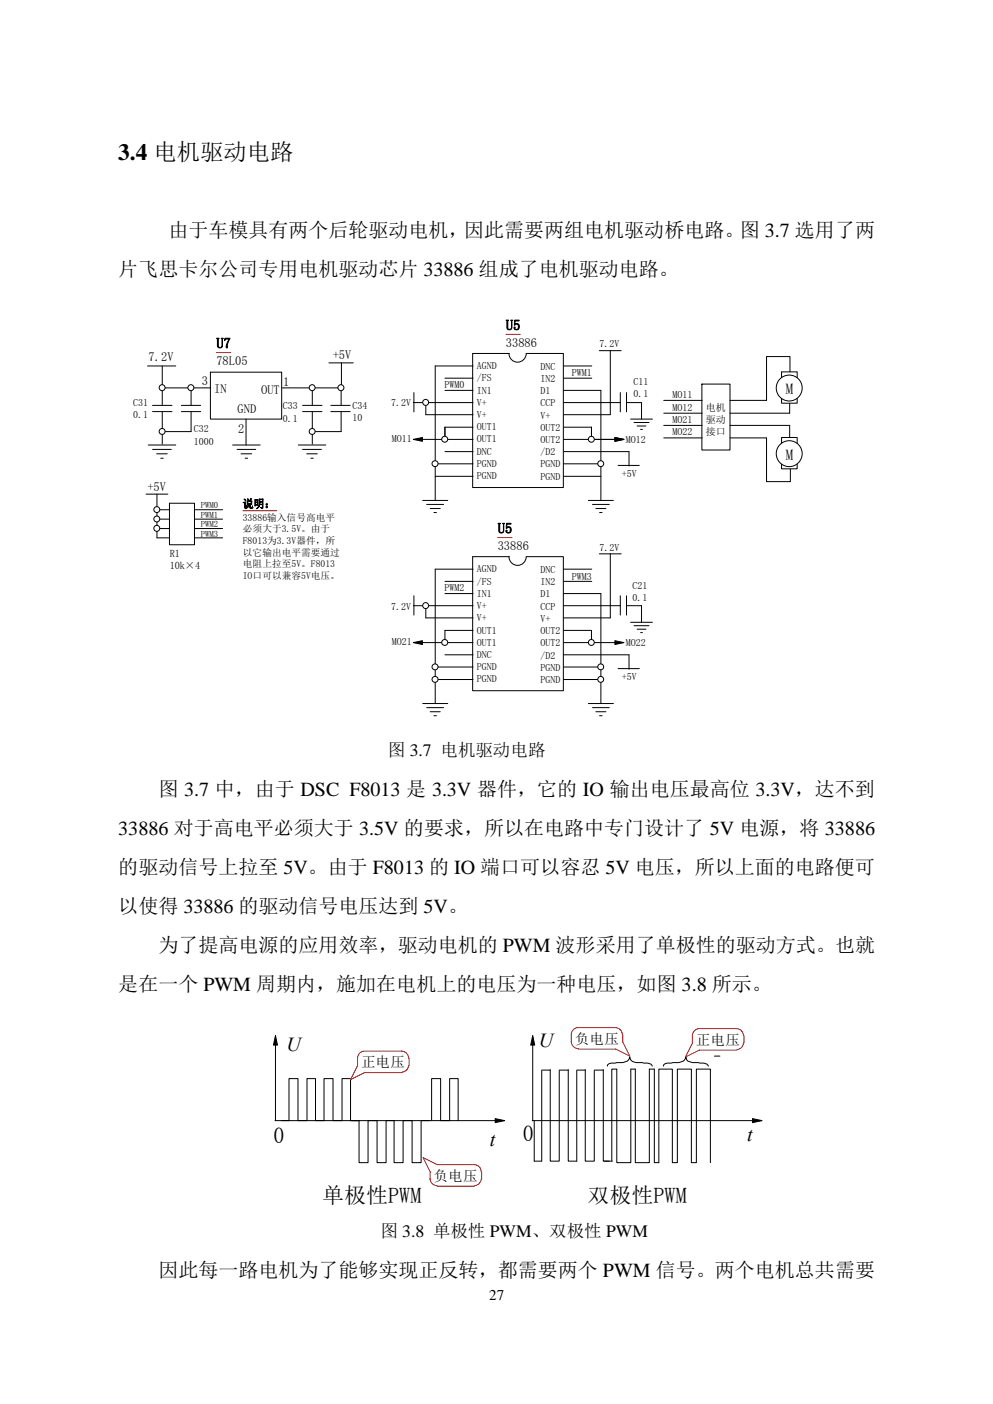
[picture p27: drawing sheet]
<svg xmlns="http://www.w3.org/2000/svg" width="210mm" height="297mm" viewBox="0 0 210 297" stroke-linecap="round" stroke-linejoin="round" font-family="sans-serif">
<defs><g id="words">
<text font-size="4.9" x="25" y="33.8">3.4 电机驱动电路</text>
<g font-size="4.7">
<text x="57.8" y="241.7">0</text>
<text x="110.6" y="241.4">0</text>
<text x="68.1" y="254.4">单极性PWM</text>
<text x="124.2" y="254.4">双极性PWM</text>
</g>
<g font-size="4.2">
<text x="35.6" y="50.1">由于车模具有两个后轮驱动电机，因此需要两组电机驱动桥电路。图 3.7 选用了两</text>
<text x="25" y="58.4">片飞思卡尔公司专用电机驱动芯片 33886 组成了电机驱动电路。</text>
<text x="33.5" y="168.4">图 3.7 中，由于 DSC F8013 是 3.3V 器件，它的 IO 输出电压最高位 3.3V，达不到</text>
<text x="25" y="176.7">33886 对于高电平必须大于 3.5V 的要求，所以在电路中专门设计了 5V 电源，将 33886</text>
<text x="25" y="185">的驱动信号上拉至 5V。由于 F8013 的 IO 端口可以容忍 5V 电压，所以上面的电路便可</text>
<text x="25" y="193.2">以使得 33886 的驱动信号电压达到 5V。</text>
<text x="33.5" y="201.5">为了提高电源的应用效率，驱动电机的 PWM 波形采用了单极性的驱动方式。也就</text>
<text x="25" y="209.7">是在一个 PWM 周期内，施加在电机上的电压为一种电压，如图 3.8 所示。</text>
<text x="113.9" y="221.5">U</text>
<text x="60.6" y="222.4">U</text>
<text x="103.5" y="242.4">t</text>
<text x="158" y="241.3">t</text>
<text x="33.5" y="270.3">因此每一路电机为了能够实现正反转，都需要两个 PWM 信号。两个电机总共需要</text>
</g>
<g font-size="3.7">
<text x="82" y="160">图 3.7 电机驱动电路</text>
<text x="80.4" y="261.8">图 3.8 单极性 PWM、双极性 PWM</text>
</g>
<g font-size="3.2">
<text x="166.2" y="83.3">M</text>
<text x="166.2" y="97.2">M</text>
<text x="103.4" y="275.1">27</text>
</g>
<g font-size="3.1">
<text x="121.6" y="220.8">负电压</text>
<text x="147.2" y="221">正电压</text>
<text x="76.3" y="225.8">正电压</text>
<text x="91.7" y="249.8">负电压</text>
</g>
<g font-size="3">
<text x="107" y="69.8">U5</text>
<text x="45.8" y="73.6">U7</text>
<text x="105.3" y="112.8">U5</text>
</g>
<g font-size="2.6">
<text x="31.4" y="76.4">7.2V</text>
<text x="45.8" y="77.3">78L05</text>
<text x="70.4" y="75.9">+5V</text>
<text x="107" y="73.4">33886</text>
<text x="42.7" y="81.5">3</text>
<text x="45.3" y="83.1">IN</text>
<text x="55.2" y="83.3">OUT</text>
<text x="59.9" y="81.6">1</text>
<text x="50.2" y="87.4">GND</text>
<text x="50.4" y="91.5">2</text>
<text x="31.2" y="104">+5V</text>
<text x="105.3" y="116.4">33886</text>
</g>
<text font-size="2.4" x="51.2" y="107.4">说明：</text>
<g font-size="2.2">
<text x="35.9" y="117.8">R1</text>
<text x="35.9" y="120.5">10k×4</text>
</g>
<g font-size="2.1">
<text x="126.7" y="73.5">7.2V</text>
<text x="94" y="82">PWM0</text>
<text x="100.8" y="78.1">AGND</text>
<text x="100.8" y="80.7">/FS</text>
<text x="100.8" y="83.3">IN1</text>
<text x="114.3" y="78.3">DNC</text>
<text x="114.3" y="80.8">IN2</text>
<text x="114.3" y="83.4">D1</text>
<text x="120.9" y="79.6">PWM1</text>
<text x="133.9" y="81.5">C11</text>
<text x="28.2" y="85.9">C31</text>
<text x="28.2" y="88.5">0.1</text>
<text x="59.8" y="86.6">C33</text>
<text x="59.8" y="89.2">0.1</text>
<text x="74.5" y="86.5">C34</text>
<text x="74.5" y="89.1">10</text>
<text x="82.7" y="86">7.2V</text>
<text x="100.8" y="85.9">V+</text>
<text x="100.8" y="88.5">V+</text>
<text x="114.3" y="86">CCP</text>
<text x="114.3" y="88.6">V+</text>
<text x="133.9" y="84.1">0.1</text>
<text x="142.2" y="84.2">MO11</text>
<text x="142.2" y="86.9">MO12</text>
<text x="142.2" y="89.5">MO21</text>
<text x="149.3" y="86.9">电机</text>
<text x="149.3" y="89.5">驱动</text>
<text x="41" y="91.5">C32</text>
<text x="41" y="94.1">1000</text>
<text x="82.8" y="93.5">MO11</text>
<text x="100.8" y="91">OUT1</text>
<text x="100.8" y="93.6">OUT1</text>
<text x="114.3" y="91.2">OUT2</text>
<text x="114.3" y="93.7">OUT2</text>
<text x="132.4" y="93.7">MO12</text>
<text x="142.2" y="92.1">MO22</text>
<text x="149.3" y="92.1">接口</text>
<text x="100.8" y="96.2">DNC</text>
<text x="100.8" y="98.8">PGND</text>
<text x="100.8" y="101.3">PGND</text>
<text x="114.3" y="96.3">/D2</text>
<text x="114.3" y="98.9">PGND</text>
<text x="114.3" y="101.5">PGND</text>
<text x="131.5" y="100.9">+5V</text>
<text x="51.4" y="110.2">33886输入信号高电平</text>
<text x="51.4" y="112.6">必须大于3.5V。由于</text>
<text x="51.4" y="115">F8013为3.3V器件，所</text>
<text x="51.4" y="117.6">以它输出电平需要通过</text>
<text x="51.4" y="120">电阻上拉至5V。F8013</text>
<text x="126.7" y="116.5">7.2V</text>
<text x="51.4" y="122.4">IO口可以兼容5V电压。</text>
<text x="94" y="125">PWM2</text>
<text x="100.8" y="121.1">AGND</text>
<text x="100.8" y="123.7">/FS</text>
<text x="114.3" y="121.3">DNC</text>
<text x="114.3" y="123.8">IN2</text>
<text x="120.9" y="122.6">PWM3</text>
<text x="133.8" y="124.6">C21</text>
<text x="82.7" y="129">7.2V</text>
<text x="100.8" y="126.3">IN1</text>
<text x="100.8" y="128.9">V+</text>
<text x="100.8" y="131.4">V+</text>
<text x="114.3" y="126.4">D1</text>
<text x="114.3" y="129">CCP</text>
<text x="114.3" y="131.6">V+</text>
<text x="133.8" y="127.2">0.1</text>
<text x="82.8" y="136.5">MO21</text>
<text x="100.8" y="134">OUT1</text>
<text x="100.8" y="136.6">OUT1</text>
<text x="114.3" y="134.2">OUT2</text>
<text x="114.3" y="136.7">OUT2</text>
<text x="132.4" y="136.7">MO22</text>
<text x="100.8" y="139.2">DNC</text>
<text x="100.8" y="141.8">PGND</text>
<text x="114.3" y="139.3">/D2</text>
<text x="114.3" y="141.9">PGND</text>
<text x="131.5" y="143.9">+5V</text>
<text x="100.8" y="144.3">PGND</text>
<text x="114.3" y="144.5">PGND</text>
</g>
<g font-size="1.9">
<text x="42.5" y="107.5">PWM0</text>
<text x="42.5" y="109.6">PWM1</text>
<text x="42.5" y="111.5">PWM2</text>
<text x="42.5" y="113.5">PWM3</text>
</g>
</g></defs>
<g fill="none" stroke="#000" stroke-width=".21">
<path d="M31.2 77.4h6M34.3 77.4v8.4M44.5 78.7h15.1v10h-15.1zM69.6 76.8h5.1M72.2 76.8v5.3h-12.5M99.9 74.8h7.7a1.82 1.82 0 0 0 1.8 1.8 1.82 1.82 0 0 0 1.9-1.8h7.8v28.3h-19.2zM100 77.4h-8v28.5M119.2 77.4h5.9M126.7 74.2h4.7M129.1 74.1v13.6h-9.9M167 78.7v-3.3h-4.9v9.3h-7.7M168.6 79.9v-.5a.46 .46 0 0 0-.1-.6 .46 .46 0 0 0-.5-.1h-2.1a.43 .43 0 0 0-.5 0 .43 .43 0 0 0-.1 .5v.7"/>
<path d="M31.3 94.1h5.9M32.3 85.8h4.1M32.3 87.1h4.1M32.3 95.1h3.9M33.1 96h2.3M34 96.9h.5M34.3 82.1h10.2M34.3 87.1v6.9M38.4 85.8h4M38.4 87.1h4M40.4 87.1v4.2h-6.1M40.4 82.1v3.7"/>
<path d="M49.2 94.1h5.8M50.1 95.1h4M51 96h2.2M51.8 96.9h.6M52 88.7v5.4M63.1 94.1h5.8M64 85.8h4.1M64 87.1h4.1M64 95.1h4M64.9 96h2.2M65.7 96.9h.6M66 82.7v3.1"/>
<path d="M66 87.1v6.9M70 85.8h4M70 87.1h4M72.1 87.1v4.2h-6.1M72.1 82.1v3.7M87.4 85.2h12.6M87.5 83.1v4M87.6 93h12.4M90 85.2v2.5h10M92 98.1h8M94.1 80h5.9M94.1 82.6h5.9"/>
<path d="M94.1 95.5h5.9M100 90.4h-5.9v2.6M119.2 82.6h7.9v23.3M119.2 98.1h7.9M119.2 80h5.9M119.2 93h5.9M119.2 85.2h12M119.2 90.4h5.9M119.2 95.5h13.8v3.1M125.1 90.4v1.9M125.1 90.4v2.6h6.6h-6M130.7 98.5h4.5"/>
<path d="M131.2 83.1v4M132.5 85.2h3.2v3.5M132.5 83.1v4M133.3 88.7h4.7M134.1 89.4h3.1M134.7 90.1h1.9M135.5 90.8h.3M140.4 92.6h8.1M140.4 84.7h8.1M140.4 87.4h8.1M140.4 90h8.1M148.4 81.3h6v13.9h-6z"/>
<path d="M154.4 92.6h7.7v9.3h5v-2.6M154.4 90h12.6v2.6M165.3 84.3v.5a.42 .42 0 0 0 .1 .5 .42 .42 0 0 0 .5 0h2.7v-1M165.3 98.2v.5a.42 .42 0 0 0 .1 .5 .42 .42 0 0 0 .5 0h2.7v-1M167 85.4v2h-12.6M168.6 93.8v-.6a.46 .46 0 0 0-.1-.5 .46 .46 0 0 0-.5-.1h-2.1a.43 .43 0 0 0-.5 0 .43 .43 0 0 0-.1 .5v.7M30.9 104.5h4.6M33.2 104.5v9.3h2.6M33.2 107.8h2.6M33.2 109.8h2.6M33.2 111.8h2.6M35.8 106.5h5.3v8.8h-5.3z"/>
<path d="M41.1 107.8h6M41.1 109.8h6M41.1 111.8h6M41.1 113.8h6M89.4 105.9h5.3M90.2 106.7h3.6M91 107.6h2.1M91.8 108.4h.5M92 100.8h8M111.3 117.8h7.8v28.3h-19.2v-28.3h7.7a1.82 1.82 0 0 0 1.8 1.8 1.82 1.82 0 0 0 1.9-1.8M119.2 100.8h7.9M124.4 105.9h5.3"/>
<path d="M125.3 106.7h3.5M126 107.6h2.1M126.7 117.2h4.7M126.8 108.4h.5M129.1 117.1v13.6h-9.9M87.4 128.1h12.6M87.5 126v4.1M87.6 136h12.4M90 128.1v2.6h10M94.1 123h5.9M94.1 125.6h5.9M94.1 138.5h5.9"/>
<path d="M100 120.4h-8v28.4M100 133.4h-5.9v2.6M119.2 125.6h7.9v23.2M119.2 120.4h5.9M119.2 123h5.9M119.2 136h5.9M119.2 128.1h12M119.2 133.4h5.9v2.6h6.6M119.2 138.5h13.8v3.1M131.2 126v4.1M132.5 128.1h3.2v3.6M132.5 126v4.1"/>
<path d="M133.3 131.7h4.7M134.1 132.4h3.1M134.7 133.1h1.9M135.5 133.8h.3M89.4 148.8h5.3M90.2 149.7h3.6M91 150.6h2.1M91.8 151.4h.5M92 141.1h8M92 143.8h8M119.2 141.1h7.9M119.2 143.8h7.9"/>
<path d="M124.4 148.8h5.3M125.3 149.7h3.5M126 150.6h2.1M126.8 151.4h.5M130.7 141.5h4.5"/>
<circle cx="166.9" cy="96" r="2.74"/>
<circle cx="166.9" cy="82.1" r="2.74"/>
</g>
<path d="M45.8 74.6h3M107 70.7h3M51.4 108.1h7.1M105.2 113.7h3.1" fill="none" stroke="#f00" stroke-width=".21"/>
<path d="M87.4 93l1.9-.4v.8zM130 92.6l2 .4-2 .4zM87.4 136l1.9-.4v.8zM130 135.6l2 .4-2 .4z" fill="#000" stroke="#000" stroke-width=".21"/>
<g fill="#fff" stroke="#000" stroke-width=".21">
<circle cx="125" cy="92.9" r=".63"/>
<circle cx="94" cy="92.9" r=".63"/>
<circle cx="127" cy="141.1" r=".63"/>
<circle cx="127" cy="143.7" r=".63"/>
<circle cx="92" cy="143.7" r=".63"/>
<circle cx="92" cy="141.1" r=".63"/>
<circle cx="125" cy="135.9" r=".63"/>
<circle cx="94" cy="135.9" r=".63"/>
<circle cx="90" cy="128.1" r=".63"/>
<circle cx="127" cy="98.1" r=".63"/>
<circle cx="92" cy="98.1" r=".63"/>
<circle cx="90" cy="85.1" r=".63"/>
<circle cx="34.3" cy="82" r=".63"/>
<circle cx="40.4" cy="82" r=".63"/>
<circle cx="34.3" cy="91.3" r=".63"/>
<circle cx="66" cy="82" r=".63"/>
<circle cx="72.1" cy="82" r=".63"/>
<circle cx="66" cy="91.3" r=".63"/>
<circle cx="33.2" cy="107.8" r=".63"/>
<circle cx="33.2" cy="109.8" r=".62"/>
<circle cx="33.2" cy="111.8" r=".63"/>
</g>
<path d="M56.9 212.7h105.1v43.3h-105.1z" fill="#fff"/>
<g fill="none" stroke="#000" stroke-width=".21">
<path d="M58.3 219.4v17.7M112.6 219.4v17.7M58.1 237.1h48.2M61.1 237.1v-8.9h1.9v8.9h1.9v-8.9h1.8v8.9h1.8v-8.9h1.9v8.9h1.9v-8.9h1.8v8.9h1.9M75.9 237.1v8.9h1.9v-8.9h1.9v8.9h1.9v-8.9h1.7v8.9h1.9v-8.9h1.9v8.9h1.9v-8.9h1.8M91.3 237.1v-8.9h1.9v8.9h1.9v-8.9h1.8v8.9M112.5 237.1h48.2M114.6 226.5v19.2h-1.6v-8.6M114.6 226.4h1.8M116.4 226.3v19.4h1.9v-19.2M118.3 226.4h1.9M120.2 226.3v19.4h1.8v-19.2"/>
<path d="M122 226.4h1.8M123.8 226.3v19.4h1.9v-19.2M125.7 226.4h1.9M127.6 226.3v19.4h1.9M128.4 225.6a1.02 1.02 0 0 1 1.3-.7l1.2-.1a2.02 2.02 0 0 0 2.3-1.2 1.67 1.67 0 0 0 2.2 1.2l1.6 .1a1.01 1.01 0 0 1 .9 .7M140.3 225.6a1.02 1.02 0 0 1 1.2-.7l1.2-.1a2.02 2.02 0 0 0 2.3-1.2 1.27 1.27 0 0 0 1.4 1.2l2.4 .1a1.01 1.01 0 0 1 1 .7M151.1 223.4h1.1M129.4 245.7v-19.5h1v19.8h3v-19.8h.9v19.8h3v-19.8h1.1v19.8h.9v-19.8h2.9v19.8h1v-19.8h3v19.8h1.1v-19.8h2.9v19.8"/>
</g>
<path d="M58.3 219.1l.4 2h-.9zM112.6 219.1l.5 2h-.9zM104.7 236.7l2 .4-2 .4zM159.1 236.7l2 .4-2 .4z" fill="#000" stroke="#000" stroke-width=".21"/>
<path d="M127.8 245.7h1.6" fill="none" stroke="#000" stroke-width=".21" stroke-dasharray="1 1 1 1 1 1 1 1"/>
<g fill="none" stroke="#f00" stroke-width=".21">
<path d="M130.2 217.4a1.46 1.46 0 0 1 1.4 1.5M130.2 217.4h-7.9a1.48 1.48 0 0 0-1.5 1.5v1.6a1.48 1.48 0 0 0 1.5 1.3M131.7 218.9v1.6l1.5 2.9-3-1.4h-7.9M155.8 217.6a1.46 1.46 0 0 1 1.4 1.5M155.8 217.6h-7.9a1.5 1.5 0 0 0-1.5 1.5v1.6l-1.5 2.9 3-1.4h7.9M157.3 219.1v1.6M85 222.4a1.48 1.48 0 0 1 1.4 1.5M85 222.4h-7.9a1.48 1.48 0 0 0-1.5 1.5v1.5l-1.5 3 3-1.5h7.9M86.4 225.4a1.49 1.49 0 0 1-1.4 1.4M86.5 223.9v1.5M157.2 220.7a1.46 1.46 0 0 1-1.4 1.4M92.4 251h8"/>
<path d="M101.7 247.9a1.48 1.48 0 0 0-1.3-1.5h-8l-2.9-1.5 1.5 3v1.6a1.5 1.5 0 0 0 1.4 1.3M101.7 249.4a1.46 1.46 0 0 1-1.3 1.4M101.9 247.9v1.6"/>
</g>
<use href="#words"/>
</svg>
